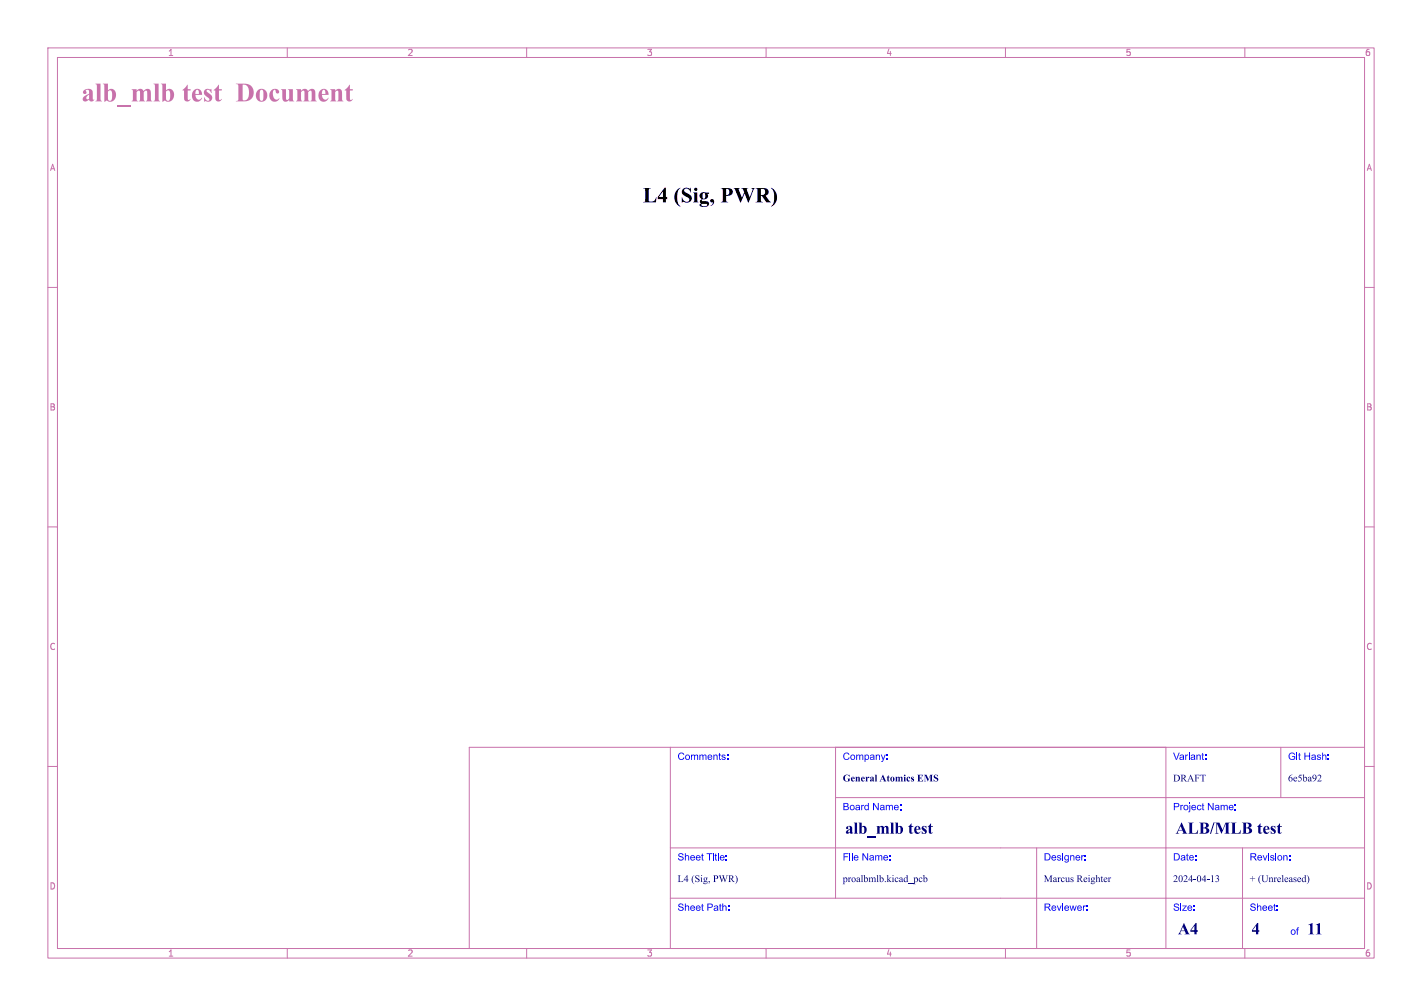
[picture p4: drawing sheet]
<svg xmlns="http://www.w3.org/2000/svg" width="297mm" height="210mm" viewBox="0 0 297 210" stroke-linecap="round" stroke-linejoin="round" font-family="sans-serif">
<defs><g id="words">
<text font-size="5.6" fill="#c872ab" x="17" y="22.6">alb_mlbtest Document</text>
<text font-size="4.5" x="134.3" y="43.4">L4 (Sig,PWR)</text>
<g font-size="3.5" fill="#00007f">
<text x="176.5" y="174.9">alb_mlbtest</text>
<text x="245.5" y="174.9">ALB/MLB test</text>
<text x="246" y="195.9">A4</text>
<text x="261.4" y="196">4</text>
<text x="273" y="196">11</text>
</g>
<g font-size="2.1" fill="#00f">
<text x="141.5" y="159.2">Comments:</text>
<text x="176" y="159.2">Company:</text>
<text x="245" y="159.2">Variant:</text>
<text x="269" y="159.2">Git Hash:</text>
<text x="176" y="169.7">Board Name:</text>
<text x="245" y="169.7">Project Name:</text>
<text x="141.5" y="180.2">Sheet Title:</text>
<text x="176" y="180.2">File Name:</text>
<text x="218" y="180.2">Designer:</text>
<text x="245" y="180.2">Date:</text>
<text x="261" y="180.2">Revision:</text>
<text x="141.5" y="190.7">Sheet Path:</text>
<text x="218" y="190.7">Reviewer:</text>
<text x="245" y="190.7">Size:</text>
<text x="261" y="190.7">Sheet:</text>
<text x="269.5" y="195.7">of</text>
</g>
<g font-size="2.1" fill="#00007f">
<text x="176" y="163.7">GeneralAtomicsEMS</text>
<text x="245" y="163.7">DRAFT</text>
<text x="269" y="163.7">6e5ba92</text>
<text x="141.5" y="184.7">L4 (Sig,PWR)</text>
<text x="176" y="184.7">proalbmlb.kicad_pcb</text>
<text x="218" y="184.7">MarcusReighter</text>
<text x="245" y="184.7">2024-04-13</text>
<text x="261" y="184.7">+ (Unreleased)</text>
</g>
<g font-size="1.8" fill="#c872ab">
<text x="35" y="11.9">1</text>
<text x="85" y="11.9">2</text>
<text x="135" y="11.9">3</text>
<text x="185" y="11.9">4</text>
<text x="235" y="11.9">5</text>
<text x="285" y="11.9">6</text>
<text x="10.3" y="35.9">A</text>
<text x="285.4" y="35.9">A</text>
<text x="10.3" y="85.9">B</text>
<text x="285.3" y="85.9">B</text>
<text x="10.3" y="135.9">C</text>
<text x="285.3" y="135.9">C</text>
<text x="10.3" y="185.9">D</text>
<text x="285.3" y="185.9">D</text>
<text x="35" y="199.9">1</text>
<text x="85" y="199.9">2</text>
<text x="135" y="199.9">3</text>
<text x="185" y="199.9">4</text>
<text x="235" y="199.9">5</text>
<text x="285" y="199.9">6</text>
</g>
</g></defs>
<g fill="none" stroke="#c872ab" stroke-width=".21">
<path d="M10 10h277v190h-277zM12 12h273v186h-273zM60 10v2M110 10v2M160 10v2M210 10v2M260 10v2M10 60h2M285 60h2M10 110h2M285 110h2M140 156v42"/>
<path d="M174.5 156v31.5M243.5 156v42M267.5 156v10.5M285 156h-187v42M10 160h2M140 177h145M174.5 166.5h110.5M216.5 177v21M259.5 177v21M285 160h2M60 198v2M110 198v2"/>
<path d="M140 187.5h145M160 198v2M210 198v2M260 198v2"/>
</g>
<use href="#words"/>
</svg>
